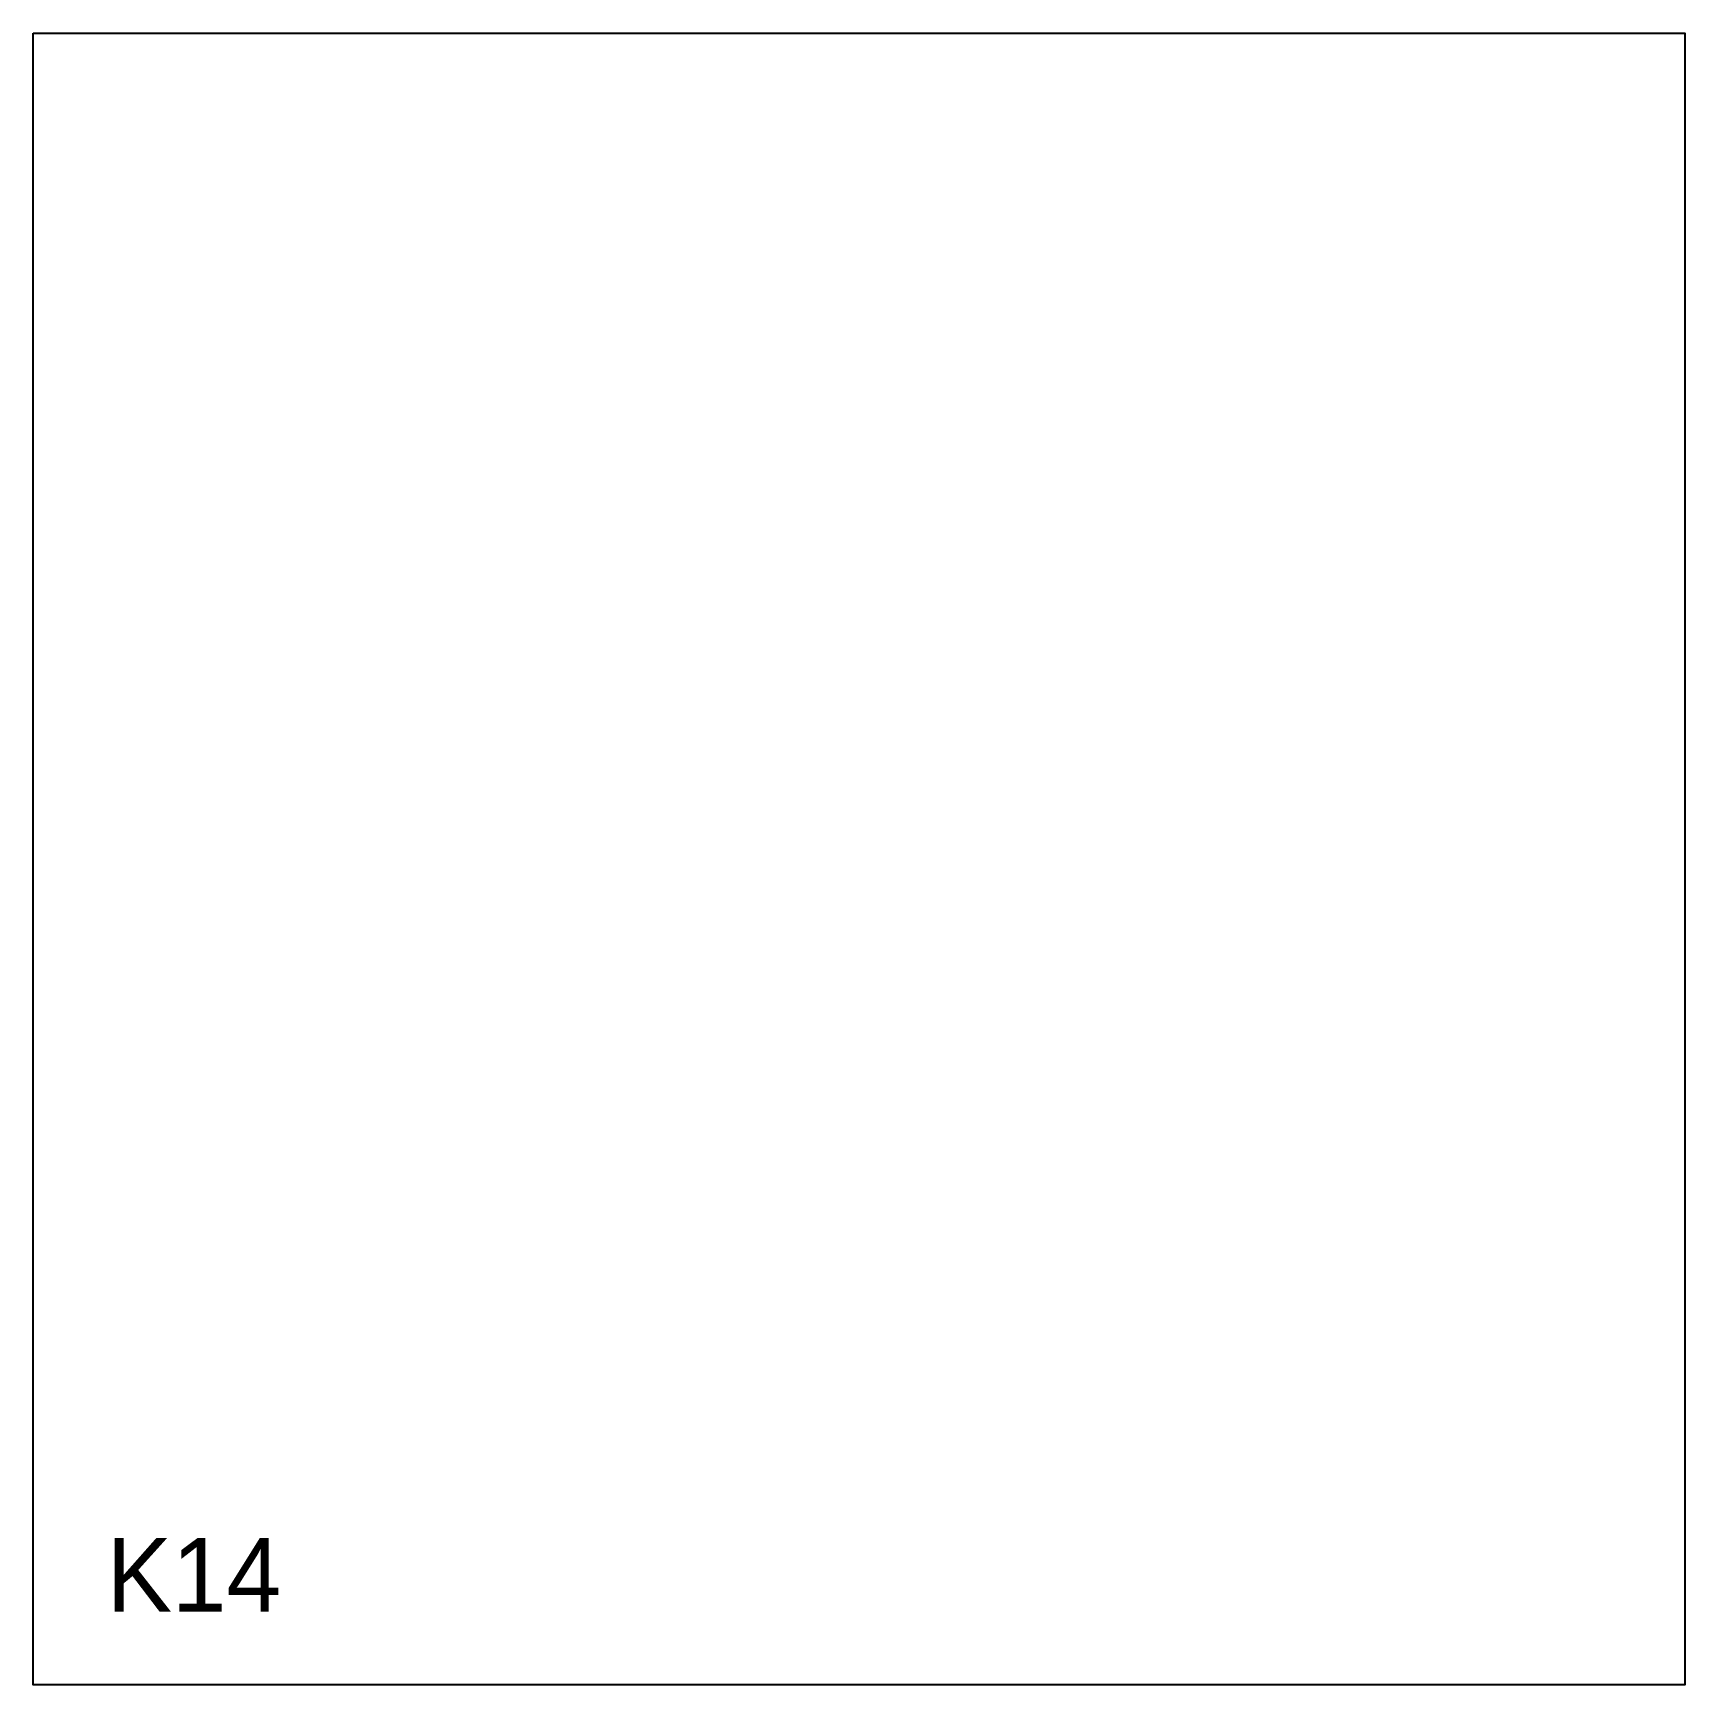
# Model space of a CAD drawing. Header units: millimetres. Extents: x 0 to 900, y 0 to 900.
import ezdxf

# ---------------------------------------------------------------- set-up
doc = ezdxf.new("R2010")
doc.units = ezdxf.units.MM
doc.layers.add('CUT', color=1, linetype='Continuous')
doc.layers.add('ID', color=3, linetype='Continuous')

msp = doc.modelspace()

# ---------------------------------------------------------------- linework, layer by layer
at = {"layer": 'CUT'}
msp.add_lwpolyline([(0, 900), (900, 900), (900, 0), (0, 0), (0, 900)], close=True, dxfattribs=at)

# ---------------------------------------------------------------- texts
at = {"layer": 'ID'}
msp.add_text('K14', height=40, dxfattribs=at).set_placement((40, 40))

doc.saveas('drawing.dxf')
